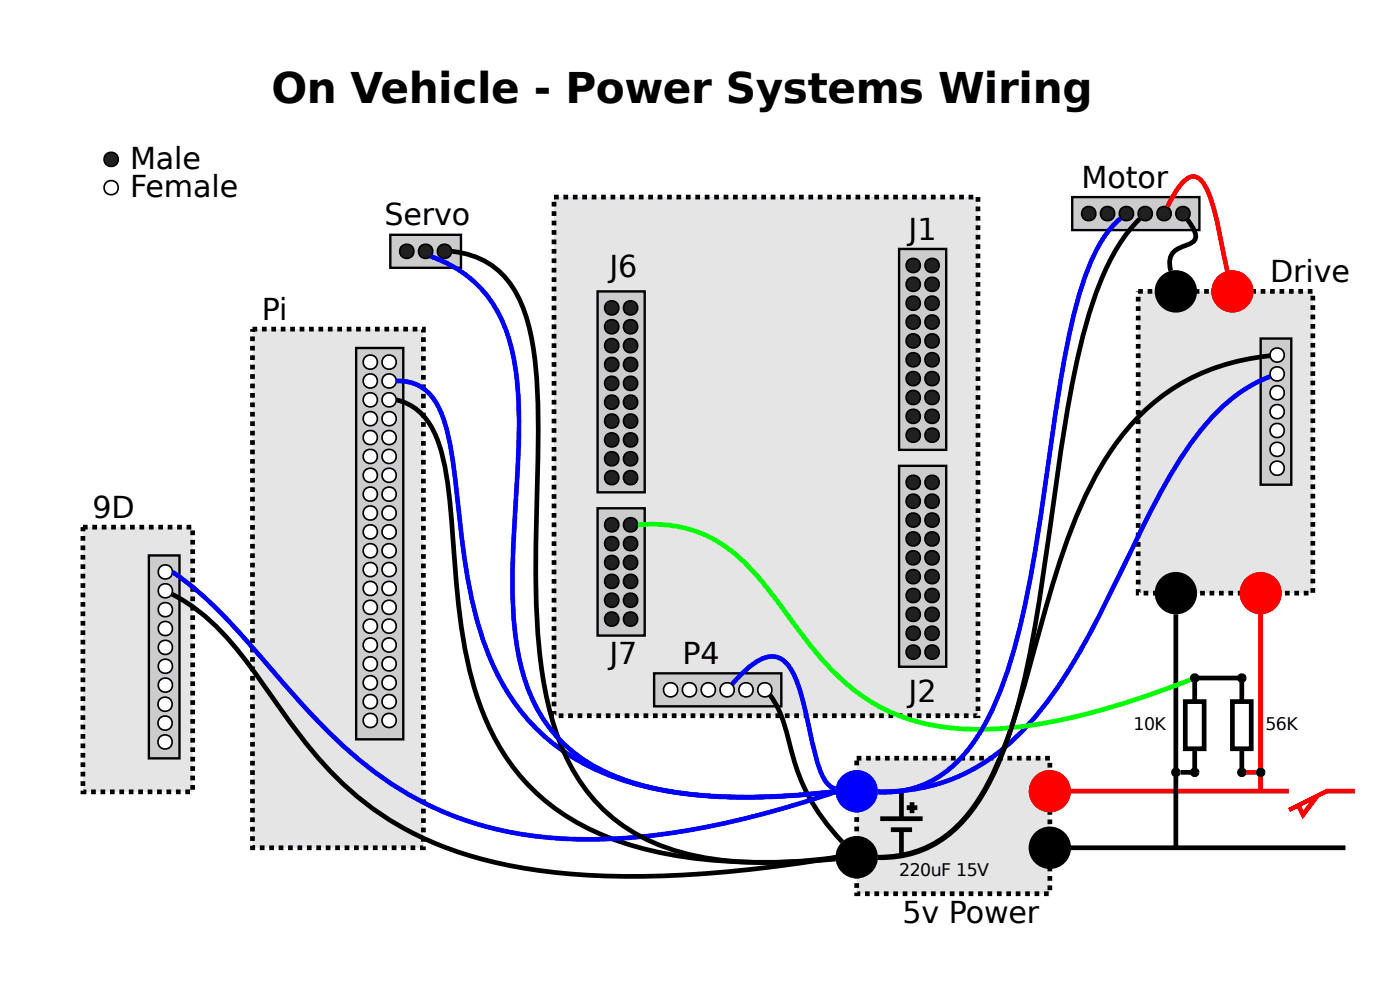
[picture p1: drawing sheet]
<svg xmlns="http://www.w3.org/2000/svg" width="297mm" height="210mm" viewBox="0 0 297 210" stroke-linecap="round" stroke-linejoin="round" font-family="sans-serif">
<defs><g id="words">
<text font-size="9" x="57.6" y="21.8">On Vehicle - Power Systems Wiring</text>
<g font-size="6.4">
<text x="27.6" y="35.8">Male</text>
<text x="27.6" y="41.8">Female</text>
<text x="229.6" y="39.8">Motor</text>
<text x="81.6" y="47.8">Servo</text>
<text x="192.8" y="50.8">J1</text>
<text x="129.3" y="58.8">J6</text>
<text x="269.6" y="59.8">Drive</text>
<text x="55.6" y="67.8">Pi</text>
<text x="19.6" y="109.8">9D</text>
<text x="129.3" y="140.8">J7</text>
<text x="144.8" y="140.8">P4</text>
<text x="192.8" y="148.8">J2</text>
<text x="191.6" y="195.8">5v Power</text>
</g>
<g font-size="3.7">
<text x="240.6" y="154.8">10K</text>
<text x="268.6" y="154.8">56K</text>
<text x="190.9" y="185.8">220uF 15V</text>
</g>
</g></defs>
<path d="M227.6 41.8h27v7h-27z" fill-rule="evenodd" fill="#ccc" stroke="#000" stroke-width=".5"/>
<g fill="#202020" stroke="#000" stroke-width=".35">
<circle cx="239.1" cy="45.3" r="1.51"/>
<circle cx="231.1" cy="45.3" r="1.51"/>
<circle cx="235.1" cy="45.3" r="1.51"/>
<circle cx="251.1" cy="45.3" r="1.51"/>
<circle cx="243.1" cy="45.3" r="1.51"/>
<circle cx="247.1" cy="45.3" r="1.51"/>
</g>
<path d="M82.9 49.8h15v7h-15z" fill-rule="evenodd" fill="#ccc" stroke="#000" stroke-width=".5"/>
<g fill="#202020" stroke="#000" stroke-width=".35">
<circle cx="94.3" cy="53.3" r="1.51"/>
<circle cx="86.3" cy="53.3" r="1.51"/>
<circle cx="90.3" cy="53.3" r="1.51"/>
</g>
<g fill="#e5e5e5" stroke="#000" stroke-width="1" stroke-dasharray="1 1" stroke-linecap="butt">
<path d="M181.8 160.8h41.1v28.8h-41.1z" fill-rule="evenodd"/>
<path d="M241.6 61.8h37.1v64h-37.1z" fill-rule="evenodd"/>
</g>
<path d="M267.6 71.8h6.5v31h-6.5z" fill-rule="evenodd" fill="#ccc" stroke="#000" stroke-width=".5"/>
<g fill="#fff" stroke="#000" stroke-width=".35">
<circle cx="271.1" cy="99.3" r="1.51"/>
<circle cx="271.1" cy="95.3" r="1.51"/>
<circle cx="271.1" cy="91.3" r="1.51"/>
<circle cx="271.1" cy="87.3" r="1.51"/>
<circle cx="271.1" cy="83.3" r="1.51"/>
<circle cx="271.1" cy="79.3" r="1.51"/>
<circle cx="271.1" cy="75.3" r="1.51"/>
</g>
<g fill="#e5e5e5" stroke="#000" stroke-width="1" stroke-dasharray="1 1" stroke-linecap="butt">
<path d="M17.6 111.8h23.3v56.1h-23.3z" fill-rule="evenodd"/>
<path d="M53.6 69.8h36.3v110h-36.3z" fill-rule="evenodd"/>
<path d="M117.6 41.8h90v110h-90z" fill-rule="evenodd"/>
</g>
<circle cx="181.8" cy="181.8" r="4" fill="#000" stroke="#000" stroke-width="1" stroke-linecap="butt"/>
<path d="M190.8 52.8h10.1v42.6h-10.1z" fill-rule="evenodd" fill="#ccc" stroke="#000" stroke-width=".5"/>
<g fill="#202020" stroke="#000" stroke-width=".35">
<circle cx="193.8" cy="92.3" r="1.51"/>
<circle cx="193.8" cy="88.3" r="1.51"/>
<circle cx="193.8" cy="84.3" r="1.51"/>
<circle cx="193.8" cy="80.3" r="1.51"/>
<circle cx="193.8" cy="76.3" r="1.51"/>
<circle cx="193.8" cy="72.3" r="1.51"/>
<circle cx="193.8" cy="68.3" r="1.51"/>
<circle cx="193.8" cy="64.3" r="1.51"/>
<circle cx="193.8" cy="60.3" r="1.51"/>
<circle cx="193.8" cy="56.3" r="1.51"/>
<circle cx="197.8" cy="92.3" r="1.51"/>
<circle cx="197.8" cy="88.3" r="1.51"/>
<circle cx="197.8" cy="84.3" r="1.51"/>
<circle cx="197.8" cy="80.3" r="1.51"/>
<circle cx="197.8" cy="76.3" r="1.51"/>
<circle cx="197.8" cy="72.3" r="1.51"/>
<circle cx="197.8" cy="68.3" r="1.51"/>
<circle cx="197.8" cy="64.3" r="1.51"/>
<circle cx="197.8" cy="60.3" r="1.51"/>
<circle cx="197.8" cy="56.3" r="1.51"/>
</g>
<path d="M126.8 61.8h10.1v42.6h-10.1z" fill-rule="evenodd" fill="#ccc" stroke="#000" stroke-width=".5"/>
<g fill="#202020" stroke="#000" stroke-width=".35">
<circle cx="129.8" cy="101.3" r="1.51"/>
<circle cx="129.8" cy="97.3" r="1.51"/>
<circle cx="129.8" cy="93.3" r="1.51"/>
<circle cx="129.8" cy="89.3" r="1.51"/>
<circle cx="129.8" cy="85.3" r="1.51"/>
<circle cx="129.8" cy="81.3" r="1.51"/>
<circle cx="129.8" cy="77.3" r="1.51"/>
<circle cx="129.8" cy="73.3" r="1.51"/>
<circle cx="129.8" cy="69.3" r="1.51"/>
<circle cx="129.8" cy="65.3" r="1.51"/>
<circle cx="133.8" cy="101.3" r="1.51"/>
<circle cx="133.8" cy="97.3" r="1.51"/>
<circle cx="133.8" cy="93.3" r="1.51"/>
<circle cx="133.8" cy="89.3" r="1.51"/>
<circle cx="133.8" cy="85.3" r="1.51"/>
<circle cx="133.8" cy="81.3" r="1.51"/>
<circle cx="133.8" cy="77.3" r="1.51"/>
<circle cx="133.8" cy="73.3" r="1.51"/>
<circle cx="133.8" cy="69.3" r="1.51"/>
<circle cx="133.8" cy="65.3" r="1.51"/>
</g>
<path d="M126.8 107.8h10.1v27h-10.1z" fill-rule="evenodd" fill="#ccc" stroke="#000" stroke-width=".5"/>
<g fill="#202020" stroke="#000" stroke-width=".35">
<circle cx="129.8" cy="131.3" r="1.51"/>
<circle cx="129.8" cy="127.3" r="1.51"/>
<circle cx="129.8" cy="123.3" r="1.51"/>
<circle cx="129.8" cy="119.3" r="1.51"/>
<circle cx="129.8" cy="115.3" r="1.51"/>
<circle cx="129.8" cy="111.3" r="1.51"/>
<circle cx="133.8" cy="131.3" r="1.51"/>
<circle cx="133.8" cy="127.3" r="1.51"/>
<circle cx="133.8" cy="123.3" r="1.51"/>
<circle cx="133.8" cy="119.3" r="1.51"/>
<circle cx="133.8" cy="115.3" r="1.51"/>
<circle cx="133.8" cy="111.3" r="1.51"/>
</g>
<path d="M75.6 73.8h10v83h-10z" fill-rule="evenodd" fill="#ccc" stroke="#000" stroke-width=".5"/>
<g fill="#fff" stroke="#000" stroke-width=".35">
<circle cx="78.6" cy="152.8" r="1.51"/>
<circle cx="78.6" cy="148.8" r="1.51"/>
<circle cx="78.6" cy="144.8" r="1.51"/>
<circle cx="78.6" cy="140.8" r="1.51"/>
<circle cx="78.6" cy="136.8" r="1.51"/>
<circle cx="78.6" cy="132.8" r="1.51"/>
<circle cx="78.6" cy="128.8" r="1.51"/>
<circle cx="78.6" cy="124.8" r="1.51"/>
<circle cx="78.6" cy="120.8" r="1.51"/>
<circle cx="78.6" cy="116.8" r="1.51"/>
<circle cx="78.6" cy="112.8" r="1.51"/>
<circle cx="78.6" cy="108.8" r="1.51"/>
<circle cx="78.6" cy="104.8" r="1.51"/>
<circle cx="78.6" cy="100.8" r="1.51"/>
<circle cx="78.6" cy="96.8" r="1.51"/>
<circle cx="78.6" cy="92.8" r="1.51"/>
<circle cx="78.6" cy="88.8" r="1.51"/>
<circle cx="78.6" cy="84.8" r="1.51"/>
<circle cx="78.6" cy="80.8" r="1.51"/>
<circle cx="78.6" cy="76.8" r="1.51"/>
<circle cx="82.6" cy="152.8" r="1.51"/>
<circle cx="82.6" cy="148.8" r="1.51"/>
<circle cx="82.6" cy="144.8" r="1.51"/>
<circle cx="82.6" cy="140.8" r="1.51"/>
<circle cx="82.6" cy="136.8" r="1.51"/>
<circle cx="82.6" cy="132.8" r="1.51"/>
<circle cx="82.6" cy="128.8" r="1.51"/>
<circle cx="82.6" cy="124.8" r="1.51"/>
<circle cx="82.6" cy="120.8" r="1.51"/>
<circle cx="82.6" cy="116.8" r="1.51"/>
<circle cx="82.6" cy="112.8" r="1.51"/>
<circle cx="82.6" cy="108.8" r="1.51"/>
<circle cx="82.6" cy="104.8" r="1.51"/>
<circle cx="82.6" cy="100.8" r="1.51"/>
<circle cx="82.6" cy="96.8" r="1.51"/>
<circle cx="82.6" cy="92.8" r="1.51"/>
<circle cx="82.6" cy="88.8" r="1.51"/>
<circle cx="82.6" cy="84.8" r="1.51"/>
<circle cx="82.6" cy="80.8" r="1.51"/>
<circle cx="82.6" cy="76.8" r="1.51"/>
</g>
<path d="M31.6 117.8h6.5v43h-6.5z" fill-rule="evenodd" fill="#ccc" stroke="#000" stroke-width=".5"/>
<g fill="#fff" stroke="#000" stroke-width=".35">
<circle cx="35.1" cy="145.3" r="1.51"/>
<circle cx="35.1" cy="141.3" r="1.51"/>
<circle cx="35.1" cy="137.3" r="1.51"/>
<circle cx="35.1" cy="133.3" r="1.51"/>
<circle cx="35.1" cy="129.3" r="1.51"/>
<circle cx="35.1" cy="125.3" r="1.51"/>
<circle cx="35.1" cy="121.3" r="1.51"/>
</g>
<path d="M138.8 142.8h27v7h-27z" fill-rule="evenodd" fill="#ccc" stroke="#000" stroke-width=".5"/>
<g fill="#fff" stroke="#000" stroke-width=".35">
<circle cx="150.3" cy="146.3" r="1.51"/>
<circle cx="142.3" cy="146.3" r="1.51"/>
<circle cx="146.3" cy="146.3" r="1.51"/>
<circle cx="162.3" cy="146.3" r="1.51"/>
<circle cx="154.3" cy="146.3" r="1.51"/>
<circle cx="158.3" cy="146.3" r="1.51"/>
</g>
<path d="M95.8 53.3l5.5 1.3 4.3 2.6 3.2 3.7 2.4 4.8 1.5 5.6 1 6.4a261.7 261.7 0 0 1 .2 30.7 211 211 0 0 0 1 33l1.4 7.7 2.1 7.2 3 6.6 4 5.9 5.1 5 6.4 4.1 7.8 2.9 9.3 1.7 11 .4 12.8-1.1a250.8 250.8 0 0 1-49.9 4 105.3 105.3 0 0 1-32.9-5.9 66.8 66.8 0 0 1-31.2-23.7l-5.7-7.8a120.6 120.6 0 0 0-11.1-14.4l-3.1-3-3.5-2.7-3.9-2.3M84.1 84.8l3.3 1.3 2.7 2.3 1.9 3 1.5 3.7a100 100 0 0 1 2.7 20.3 178.5 178.5 0 0 0 3 24.5 56.7 56.7 0 0 0 9.9 23l4.4 4.9 5.3 4.4 6.5 3.7 7.6 3 8.9 2.3 10.3 1.3 11.9 .4 13.4-.7M163.4 147.4a28.8 28.8 0 0 1 4.4 11 41.3 41.3 0 0 0 11 20.2" fill="none" stroke="#000" stroke-width="1" stroke-linecap="butt"/>
<path d="M91.4 54.4l5.8 2.8 4.5 3.6 3.4 4.4 2.4 5 1.5 5.7a108.4 108.4 0 0 1 .7 26.3 237.9 237.9 0 0 0-.7 28l.7 6.6 1.4 6.2 2.1 5.8 3.2 5.2 4.2 4.6 5.5 3.9 6.9 3.1 8.5 2.1 10.2 1.2h12.1l14-1.1M84.1 80.8l3.4 .4 2.7 1.4 2 2.3 1.6 3a75.6 75.6 0 0 1 3.3 18.2 175.1 175.1 0 0 0 3.5 23.1 55.3 55.3 0 0 0 10.3 22.1l4.4 4.6 5.3 4.1 6.4 3.4 7.5 2.8 8.7 1.8 10.1 1h11.5l13-1.2M36.6 121.3a77.2 77.2 0 0 1 14.3 12.9l3.3 3.8a264.3 264.3 0 0 0 18.3 19.8 71.6 71.6 0 0 0 45.3 20 125.5 125.5 0 0 0 36.8-3.4l11.2-2.8 12-3.8M155.4 145.1a16.4 16.4 0 0 1 7.4-5.7 4.2 4.2 0 0 1 4.6 1.9 31.1 31.1 0 0 1 3.9 10.8l1.4 6.3a21.9 21.9 0 0 0 2.9 7.8l.8 .7 1 .3" fill="none" stroke="#00f" stroke-width="1" stroke-linecap="butt"/>
<circle cx="181.8" cy="167.8" r="4" fill="#00f" stroke="#00f" stroke-width="1" stroke-linecap="butt"/>
<path d="M190.8 98.8h10.1v42.6h-10.1z" fill-rule="evenodd" fill="#ccc" stroke="#000" stroke-width=".5"/>
<g fill="#202020" stroke="#000" stroke-width=".35">
<circle cx="193.8" cy="138.3" r="1.51"/>
<circle cx="193.8" cy="134.3" r="1.51"/>
<circle cx="193.8" cy="130.3" r="1.51"/>
<circle cx="193.8" cy="126.3" r="1.51"/>
<circle cx="193.8" cy="122.3" r="1.51"/>
<circle cx="193.8" cy="118.3" r="1.51"/>
<circle cx="193.8" cy="114.3" r="1.51"/>
<circle cx="193.8" cy="110.3" r="1.51"/>
<circle cx="193.8" cy="106.3" r="1.51"/>
<circle cx="193.8" cy="102.3" r="1.51"/>
<circle cx="197.8" cy="138.3" r="1.51"/>
<circle cx="197.8" cy="134.3" r="1.51"/>
<circle cx="197.8" cy="130.3" r="1.51"/>
<circle cx="197.8" cy="126.3" r="1.51"/>
<circle cx="197.8" cy="122.3" r="1.51"/>
<circle cx="197.8" cy="118.3" r="1.51"/>
<circle cx="197.8" cy="114.3" r="1.51"/>
<circle cx="197.8" cy="110.3" r="1.51"/>
<circle cx="197.8" cy="106.3" r="1.51"/>
<circle cx="197.8" cy="102.3" r="1.51"/>
</g>
<path d="M269.6 79.9a34.3 34.3 0 0 0-14.3 10.9 100.3 100.3 0 0 0-11.1 17.7l-5 10.1a252.7 252.7 0 0 1-13.4 25.2 62.8 62.8 0 0 1-14 15.9 38.9 38.9 0 0 1-25.5 8.2" fill="none" stroke="#00f" stroke-width="1" stroke-linecap="butt"/>
<path d="M269.7 75.4l-7.4 1.3a43.3 43.3 0 0 0-25.9 18.1 90.6 90.6 0 0 0-11.1 23.4l-3.9 12.9a402.9 402.9 0 0 1-7.2 24.6 52.5 52.5 0 0 1-10.2 18.7 23.1 23.1 0 0 1-17.7 7.4M249.6 130.3v49.5M263.6 143.8v5M227.3 179.8h58.3" fill="none" stroke="#000" stroke-width="1" stroke-linecap="butt"/>
<g fill="#f00" stroke="#f00" stroke-width="1" stroke-linecap="butt">
<circle cx="222.8" cy="167.8" r="4"/>
<circle cx="267.6" cy="125.8" r="4"/>
</g>
<g fill="#000" stroke="#000" stroke-width="1" stroke-linecap="butt">
<circle cx="249.6" cy="125.8" r="4"/>
<circle cx="222.8" cy="179.8" r="4"/>
</g>
<path d="M267.6 129.8v38M227.3 167.8h46.3M279.6 168.8l-3 4-1-2M287.6 167.8h-6l-8 4" fill="none" stroke="#f00" stroke-width="1" stroke-linecap="butt"/>
<path d="M261.6 148.8h4v10h-4z" fill-rule="evenodd" fill="#fff" stroke="#000" stroke-width="1" stroke-linecap="butt"/>
<path d="M253.6 143.8v5M263.6 158.8v5" fill="none" stroke="#000" stroke-width="1" stroke-linecap="butt"/>
<path d="M251.6 148.8h4v10h-4z" fill-rule="evenodd" fill="#fff" stroke="#000" stroke-width="1" stroke-linecap="butt"/>
<path d="M253.6 158.8v5h-3M253.6 143.8h10M186.8 173.6h9M189.1 176h4.5M191.4 167.8v5.8M191.4 176v5.8M192.5 171.3h2.2M193.6 170.1v2.4" fill="none" stroke="#000" stroke-width="1" stroke-linecap="butt"/>
<path d="M263.6 163.8h3" fill="none" stroke="#f00" stroke-width="1" stroke-linecap="butt"/>
<path d="M135.3 111.3a27.4 27.4 0 0 1 23.7 8.9 136.5 136.5 0 0 1 10.5 13.4 63.2 63.2 0 0 0 12.2 13.1 38.8 38.8 0 0 0 19.1 7.6l6.5 .4 7.3-.4 8.2-1.1 9.2-2.1 10.2-3.1 11.4-4.2" fill="none" stroke="#0f0" stroke-width="1" stroke-linecap="butt"/>
<g fill="#fff" stroke="#000" stroke-width="1" stroke-linecap="butt">
<circle cx="253.6" cy="163.8" r=".5"/>
<circle cx="249.6" cy="163.8" r=".5"/>
<circle cx="263.6" cy="163.8" r=".5"/>
<circle cx="267.6" cy="163.8" r=".5"/>
<circle cx="263.6" cy="143.8" r=".5"/>
<circle cx="253.6" cy="143.8" r=".5"/>
</g>
<circle cx="23.6" cy="33.8" r="1.51" fill="#202020" stroke="#000" stroke-width=".35"/>
<circle cx="23.6" cy="39.8" r="1.51" fill="#fff" stroke="#000" stroke-width=".35"/>
<circle cx="261.6" cy="61.8" r="4" fill="#f00" stroke="#f00" stroke-width="1" stroke-linecap="butt"/>
<circle cx="249.6" cy="61.8" r="4" fill="#000" stroke="#000" stroke-width="1" stroke-linecap="butt"/>
<path d="M241.9 46.4l-3.2 3.8a65.3 65.3 0 0 0-9 21.9 331.9 331.9 0 0 0-6.4 36.9 419.2 419.2 0 0 1-6.4 37.5 76.4 76.4 0 0 1-9.1 23.3 24.2 24.2 0 0 1-21.5 12.1M252.1 46.6a5.8 5.8 0 0 1 1.7 3.8 2.22 2.22 0 0 1-1.7 1.5l-.6 .2a3.8 3.8 0 0 0-3 5.3" fill="none" stroke="#000" stroke-width="1" stroke-linecap="butt"/>
<path d="M247.8 43.8a15.8 15.8 0 0 1 4.1-5.8 2.31 2.31 0 0 1 3.6 .9 36.7 36.7 0 0 1 3.5 11.4l1.5 7.2" fill="none" stroke="#f00" stroke-width="1" stroke-linecap="butt"/>
<path d="M237.9 46.3l-2.7 2.8-2.3 3.5a77.7 77.7 0 0 0-6.4 20.8 1352.9 1352.9 0 0 0-6.4 41.5 186.6 186.6 0 0 1-6 26.6 50.8 50.8 0 0 1-10.3 19.5 21.6 21.6 0 0 1-17.5 7" fill="none" stroke="#00f" stroke-width="1" stroke-linecap="butt"/>
<g fill="#fff" stroke="#000" stroke-width=".35">
<circle cx="35" cy="157.3" r="1.51"/>
<circle cx="35" cy="153.3" r="1.51"/>
<circle cx="35" cy="149.3" r="1.51"/>
</g>
<use href="#words"/>
</svg>
